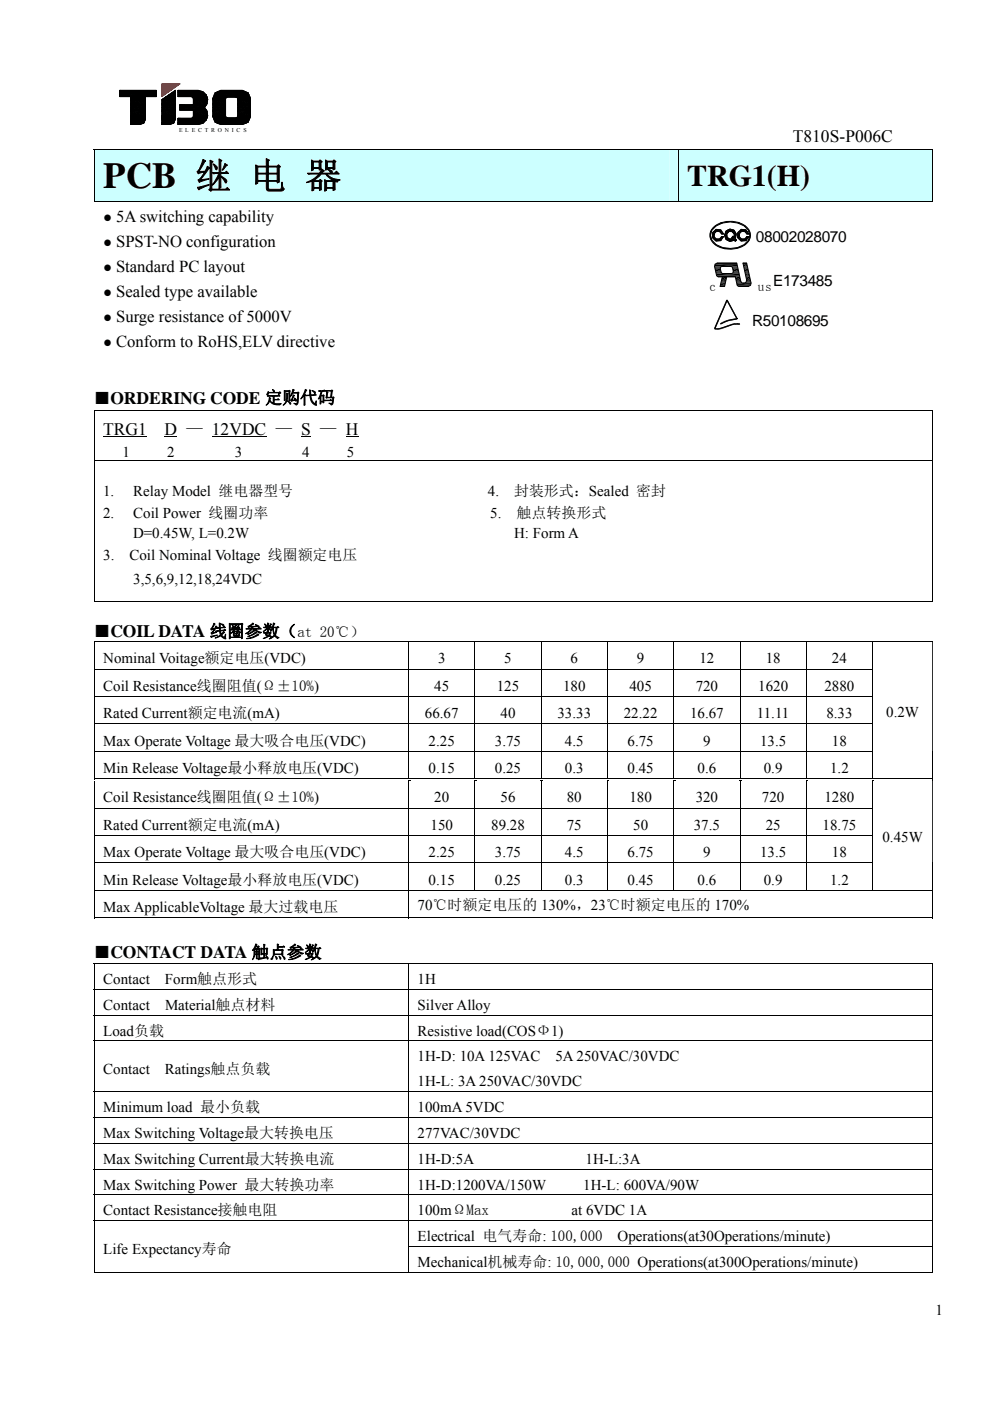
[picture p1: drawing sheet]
<svg xmlns="http://www.w3.org/2000/svg" width="210mm" height="297mm" viewBox="0 0 210 297" stroke-linecap="round" stroke-linejoin="round" font-family="sans-serif">
<defs><g id="words">
<text font-size="7.8" x="21.9" y="40">PCB 继 电 器</text>
<text font-size="6.3" x="145.7" y="39.5">TRG1(H)</text>
<g font-size="5.7">
<text x="20" y="85.6">■</text>
<text x="20" y="135.1">■</text>
<text x="20" y="203.2">■</text>
</g>
<g font-size="3.7">
<text x="168.2" y="30.1">T810S-P006C</text>
<text x="23.4" y="85.6">ORDERING CODE 定购代码</text>
<text x="21.9" y="92.1">TRG1</text>
<text x="34.9" y="92.1">D — 12VDC — S — H</text>
<text x="23.4" y="135.1">COIL DATA 线圈参数（</text>
<text x="23.4" y="203.2">CONTACT DATA 触点参数</text>
</g>
<g font-size="3.3">
<text x="160.3" y="51.2">08002028070</text>
<text x="164" y="60.6">E173485</text>
<text x="159.5" y="69.1">R50108695</text>
</g>
<g font-size="3.2">
<text x="21.9" y="47.1">● 5A switching capability</text>
<text x="21.9" y="52.4">● SPST-NO configuration</text>
<text x="21.9" y="57.7">● Standard PC layout</text>
<text x="21.9" y="63">● Sealed type available</text>
<text x="21.9" y="68.3">● Surge resistance of 5000V</text>
<text x="21.9" y="73.6">● Conform to RoHS,ELV directive</text>
<text x="26" y="96.8">1</text>
<text x="35.5" y="96.8">2</text>
<text x="49.8" y="96.8">3</text>
<text x="64.1" y="96.8">4</text>
<text x="73.6" y="96.8">5</text>
<text x="21.9" y="105.2">1.</text>
<text x="28.3" y="105.2">Relay Model 继电器型号</text>
<text x="103.5" y="105.2">4.</text>
<text x="109.1" y="105.2">封装形式：Sealed 密封</text>
<text x="21.9" y="109.8">2.</text>
<text x="28.3" y="109.8">Coil Power 线圈功率</text>
<text x="104" y="109.8">5.</text>
<text x="109.6" y="109.8">触点转换形式</text>
<text x="21.9" y="118.8">3.</text>
<text x="27.5" y="118.8">Coil Nominal Voltage 线圈额定电压</text>
<text x="28.2" y="114">D=0.45W, L=0.2W</text>
<text x="109.1" y="114">H: Form A</text>
<text x="28.3" y="123.8">3,5,6,9,12,18,24VDC</text>
<text x="63.1" y="135.1">at 20℃）</text>
<text x="21.9" y="140.6">Nominal Voitage额定电压(VDC)</text>
<text x="92.9" y="140.6">3</text>
<text x="107" y="140.6">5</text>
<text x="121" y="140.6">6</text>
<text x="135.1" y="140.6">9</text>
<text x="148.4" y="140.6">12</text>
<text x="162.4" y="140.6">18</text>
<text x="176.5" y="140.6">24</text>
<text x="21.9" y="146.5">Coil Resistance线圈阻值(Ω±10%)</text>
<text x="92.1" y="146.5">45</text>
<text x="105.4" y="146.5">125</text>
<text x="119.4" y="146.5">180</text>
<text x="133.5" y="146.5">405</text>
<text x="147.6" y="146.5">720</text>
<text x="160.8" y="146.5">1620</text>
<text x="174.9" y="146.5">2880</text>
<text x="21.9" y="152.3">Rated Current额定电流(mA)</text>
<text x="90.1" y="152.3">66.67</text>
<text x="106.2" y="152.3">40</text>
<text x="118.2" y="152.3">33.33</text>
<text x="132.3" y="152.3">22.22</text>
<text x="146.4" y="152.3">16.67</text>
<text x="160.5" y="152.3">11.11</text>
<text x="175.3" y="152.3">8.33</text>
<text x="188" y="151.9">0.2W</text>
<text x="21.9" y="158.1">Max Operate Voltage 最大吸合电压(VDC)</text>
<text x="90.9" y="158.1">2.25</text>
<text x="105" y="158.1">3.75</text>
<text x="119.8" y="158.1">4.5</text>
<text x="133.1" y="158.1">6.75</text>
<text x="149.1" y="158.1">9</text>
<text x="161.2" y="158.1">13.5</text>
<text x="176.5" y="158.1">18</text>
<text x="21.9" y="163.9">Min Release Voltage最小释放电压(VDC)</text>
<text x="90.9" y="163.9">0.15</text>
<text x="105" y="163.9">0.25</text>
<text x="119.8" y="163.9">0.3</text>
<text x="133.1" y="163.9">0.45</text>
<text x="148" y="163.9">0.6</text>
<text x="162" y="163.9">0.9</text>
<text x="176.1" y="163.9">1.2</text>
<text x="21.9" y="170.1">Coil Resistance线圈阻值(Ω±10%)</text>
<text x="92.1" y="170.1">20</text>
<text x="106.2" y="170.1">56</text>
<text x="120.2" y="170.1">80</text>
<text x="133.5" y="170.1">180</text>
<text x="147.6" y="170.1">320</text>
<text x="161.6" y="170.1">720</text>
<text x="174.9" y="170.1">1280</text>
<text x="21.9" y="175.9">Rated Current额定电流(mA)</text>
<text x="91.3" y="175.9">150</text>
<text x="104.2" y="175.9">89.28</text>
<text x="120.2" y="175.9">75</text>
<text x="134.3" y="175.9">50</text>
<text x="147.2" y="175.9">37.5</text>
<text x="162.4" y="175.9">25</text>
<text x="174.5" y="175.9">18.75</text>
<text x="187.2" y="178.6">0.45W</text>
<text x="21.9" y="181.7">Max Operate Voltage 最大吸合电压(VDC)</text>
<text x="90.9" y="181.7">2.25</text>
<text x="105" y="181.7">3.75</text>
<text x="119.8" y="181.7">4.5</text>
<text x="133.1" y="181.7">6.75</text>
<text x="149.1" y="181.7">9</text>
<text x="161.2" y="181.7">13.5</text>
<text x="176.5" y="181.7">18</text>
<text x="21.9" y="187.6">Min Release Voltage最小释放电压(VDC)</text>
<text x="90.9" y="187.6">0.15</text>
<text x="105" y="187.6">0.25</text>
<text x="119.8" y="187.6">0.3</text>
<text x="133.1" y="187.6">0.45</text>
<text x="148" y="187.6">0.6</text>
<text x="162" y="187.6">0.9</text>
<text x="176.1" y="187.6">1.2</text>
<text x="21.9" y="193.4">Max ApplicableVoltage 最大过载电压</text>
<text x="88.6" y="193">70℃时额定电压的 130%，23℃时额定电压的 170%</text>
<text x="21.9" y="208.6">Contact</text>
<text x="35" y="208.6">Form触点形式</text>
<text x="88.6" y="208.6">1H</text>
<text x="21.9" y="214.1">Contact</text>
<text x="35" y="214.1">Material触点材料</text>
<text x="88.6" y="214.1">Silver Alloy</text>
<text x="21.9" y="219.6">Load负载</text>
<text x="88.6" y="219.6">Resistive load(COSФ1)</text>
<text x="21.9" y="227.7">Contact</text>
<text x="35" y="227.7">Ratings触点负载</text>
<text x="88.6" y="225">1H-D: 10A 125VAC</text>
<text x="117.8" y="225">5A 250VAC/30VDC</text>
<text x="88.6" y="230.3">1H-L: 3A 250VAC/30VDC</text>
<text x="21.9" y="235.8">Minimum load 最小负载</text>
<text x="88.6" y="235.8">100mA 5VDC</text>
<text x="21.9" y="241.3">Max Switching Voltage最大转换电压</text>
<text x="88.6" y="241.3">277VAC/30VDC</text>
<text x="21.9" y="246.7">Max Switching Current最大转换电流</text>
<text x="88.6" y="246.7">1H-D:5A</text>
<text x="124.2" y="246.7">1H-L:3A</text>
<text x="21.9" y="252.2">Max Switching Power 最大转换功率</text>
<text x="21.9" y="257.7">Contact Resistance接触电阻</text>
<text x="88.6" y="252.2">1H-D:1200VA/150W</text>
<text x="88.6" y="257.7">100mΩMax</text>
<text x="121.2" y="257.7">at 6VDC 1A</text>
<text x="123.7" y="252.2">1H-L: 600VA/90W</text>
<text x="88.6" y="263.1">Electrical 电气寿命: 100,000</text>
<text x="131" y="263.1">Operations(at30Operations/minute)</text>
<text x="21.9" y="265.8">Life Expectancy寿命</text>
<text x="88.6" y="268.6">Mechanical机械寿命: 10,000,000 Operations(at300Operations/minute)</text>
<text x="198.4" y="278.7">1</text>
</g>
<g font-size="2.8">
<text x="150.5" y="61.7">c</text>
<text x="160.7" y="61.7">us</text>
</g>
<text font-size="1.2" x="38" y="27.9">E L E C T R O N I C S</text>
</g></defs>
<g fill="#cff">
<path d="M20.1 31.7h123.6v11h-123.6z"/>
<path d="M21.9 31.7h120v11h-120z"/>
<path d="M143.9 31.7h53.8v11h-53.8z"/>
<path d="M145.7 31.7h50.2v11h-50.2z"/>
</g>
<path d="M19.9 31.5h.2v.2h-.2zM197.7 31.5h.2v.2h-.2z" fill="#000"/>
<path d="M19.9 31.6h178M20 31.7v11M143.8 31.7v11M197.8 31.7v11" fill="none" stroke="#000" stroke-width=".21"/>
<g fill="#fff">
<path d="M19.7 42.9h178.1v37h-178.1z"/>
<path d="M21.9 42.9h174v5.3h-174z"/>
<path d="M21.9 48.2h174v5.2h-174z"/>
<path d="M21.9 53.4h174v5.3h-174z"/>
<path d="M21.9 58.7h174v5.3h-174z"/>
<path d="M21.9 64h174v5.3h-174z"/>
<path d="M21.9 69.3h174v5.3h-174z"/>
<path d="M21.9 74.6h174v5.3h-174z"/>
</g>
<path d="M19.9 42.7h.2v.2h-.2zM197.7 42.7h.2v.2h-.2z" fill="#000"/>
<path d="M19.9 42.8h177.9" fill="none" stroke="#000" stroke-width=".21"/>
<g fill="#fff">
<path d="M20 87.1h177.8v10.5h-177.8z"/>
<path d="M21.9 87.1h174v6.3h-174z"/>
</g>
<path d="M21.9 92.6h9.3M34.9 92.6h2.6M45 92.6h11.5M63.9 92.6h2M73.4 92.6h2.6" fill="none" stroke="#000" stroke-width=".21"/>
<path d="M21.9 93.4h174v4.2h-174z" fill="#fff"/>
<path d="M20 87v.1zM197.8 87v.1z" fill="#000"/>
<path d="M20 87h177.8M20 87.1v10.5M197.8 87.1v10.5" fill="none" stroke="#000" stroke-width=".21"/>
<g fill="#fff">
<path d="M20 97.7h177.8v29.7h-177.8z"/>
<path d="M21.9 100.4h174v6h-174z"/>
<path d="M21.9 106.4h174v4.2h-174z"/>
<path d="M21.9 110.6h174v4.3h-174z"/>
<path d="M21.9 114.9h174v4.9h-174z"/>
<path d="M21.9 119.8h174v4.9h-174z"/>
</g>
<path d="M20 97.7h177.8M20 97.7v29.8M197.8 97.7v29.8M20 127.4h177.8" fill="none" stroke="#000" stroke-width=".21"/>
<path d="M197.8 127.4v.1z" fill="#000"/>
<g fill="#fff">
<path d="M20.1 136.1h66.5v5.7h-66.5z"/>
<path d="M21.9 136.1h62.9v5.7h-62.9z"/>
<path d="M86.8 136.1h13.8v5.7h-13.8z"/>
<path d="M88.6 136.1h10.2v5.7h-10.2z"/>
<path d="M100.8 136.1h13.9v5.7h-13.9z"/>
<path d="M102.6 136.1h10.3v5.7h-10.3z"/>
<path d="M114.9 136.1h13.9v5.7h-13.9z"/>
<path d="M116.7 136.1h10.2v5.7h-10.2z"/>
<path d="M128.9 136.1h13.9v5.7h-13.9z"/>
<path d="M130.8 136.1h10.2v5.7h-10.2z"/>
<path d="M143 136.1h13.9v5.7h-13.9z"/>
<path d="M144.8 136.1h10.3v5.7h-10.3z"/>
<path d="M157.1 136.1h13.8v5.7h-13.8z"/>
<path d="M158.9 136.1h10.2v5.7h-10.2z"/>
<path d="M171.1 136.1h13.9v5.7h-13.9z"/>
<path d="M172.9 136.1h10.3v5.7h-10.3z"/>
</g>
<path d="M19.9 136h.2v.1h-.2zM197.7 136h.2v.1h-.2z" fill="#000"/>
<path d="M19.9 136h178M20 136.1v5.7M86.7 136.1v5.7M100.7 136.1v5.7M114.8 136.1v5.7M128.9 136.1v5.7M142.9 136.1v5.7M157 136.1v5.7M171 136.1v5.7M185.1 136.1v5.7M197.8 136.1v5.7" fill="none" stroke="#000" stroke-width=".21"/>
<g fill="#fff">
<path d="M20.1 141.9h66.5v5.7h-66.5z"/>
<path d="M21.9 141.9h62.9v5.7h-62.9z"/>
<path d="M86.8 141.9h13.8v5.7h-13.8z"/>
<path d="M88.6 141.9h10.2v5.7h-10.2z"/>
<path d="M100.8 141.9h13.9v5.7h-13.9z"/>
<path d="M102.6 141.9h10.3v5.7h-10.3z"/>
<path d="M114.9 141.9h13.9v5.7h-13.9z"/>
<path d="M116.7 141.9h10.2v5.7h-10.2z"/>
<path d="M128.9 141.9h13.9v5.7h-13.9z"/>
<path d="M130.8 141.9h10.2v5.7h-10.2z"/>
<path d="M143 141.9h13.9v5.7h-13.9z"/>
<path d="M144.8 141.9h10.3v5.7h-10.3z"/>
<path d="M157.1 141.9h13.8v5.7h-13.8z"/>
<path d="M158.9 141.9h10.2v5.7h-10.2z"/>
<path d="M171.1 141.9h13.9v5.7h-13.9z"/>
<path d="M172.9 141.9h10.3v5.7h-10.3z"/>
</g>
<path d="M19.9 141.9h165.3M20 141.9v5.7M86.7 141.9v5.7M100.7 141.9v5.7M114.8 141.9v5.7M128.9 141.9v5.7M142.9 141.9v5.7M157 141.9v5.7M171 141.9v5.7M185.1 141.9v5.7M197.8 141.9v5.7" fill="none" stroke="#000" stroke-width=".21"/>
<path d="M197.7 141.8h.2v.1h-.2z" fill="#000"/>
<g fill="#fff">
<path d="M20.1 147.8h66.5v5.6h-66.5z"/>
<path d="M21.9 147.8h62.9v5.6h-62.9z"/>
<path d="M86.8 147.8h13.8v5.6h-13.8z"/>
<path d="M88.6 147.8h10.2v5.6h-10.2z"/>
<path d="M100.8 147.8h13.9v5.6h-13.9z"/>
<path d="M102.6 147.8h10.3v5.6h-10.3z"/>
<path d="M114.9 147.8h13.9v5.6h-13.9z"/>
<path d="M116.7 147.8h10.2v5.6h-10.2z"/>
<path d="M128.9 147.8h13.9v5.6h-13.9z"/>
<path d="M130.8 147.8h10.2v5.6h-10.2z"/>
<path d="M143 147.8h13.9v5.6h-13.9z"/>
<path d="M144.8 147.8h10.3v5.6h-10.3z"/>
<path d="M157.1 147.8h13.8v5.6h-13.8z"/>
<path d="M158.9 147.8h10.2v5.6h-10.2z"/>
<path d="M171.1 147.8h13.9v5.6h-13.9z"/>
<path d="M172.9 147.8h10.3v5.6h-10.3z"/>
</g>
<path d="M19.9 147.7h165.3M20 147.8v5.6M86.7 147.8v5.6M100.7 147.8v5.6M114.8 147.8v5.6M128.9 147.8v5.6M142.9 147.8v5.6M157 147.8v5.6M171 147.8v5.6M185.1 147.8v5.6M197.8 147.8v5.6" fill="none" stroke="#000" stroke-width=".21"/>
<path d="M197.7 147.6h.2v.2h-.2z" fill="#000"/>
<g fill="#fff">
<path d="M20.1 153.6h66.5v5.6h-66.5z"/>
<path d="M21.9 153.6h62.9v5.6h-62.9z"/>
<path d="M86.8 153.6h13.8v5.6h-13.8z"/>
<path d="M88.6 153.6h10.2v5.6h-10.2z"/>
<path d="M100.8 153.6h13.9v5.6h-13.9z"/>
<path d="M102.6 153.6h10.3v5.6h-10.3z"/>
<path d="M114.9 153.6h13.9v5.6h-13.9z"/>
<path d="M116.7 153.6h10.2v5.6h-10.2z"/>
<path d="M128.9 153.6h13.9v5.6h-13.9z"/>
<path d="M130.8 153.6h10.2v5.6h-10.2z"/>
<path d="M143 153.6h13.9v5.6h-13.9z"/>
<path d="M144.8 153.6h10.3v5.6h-10.3z"/>
<path d="M157.1 153.6h13.8v5.6h-13.8z"/>
<path d="M158.9 153.6h10.2v5.6h-10.2z"/>
<path d="M171.1 153.6h13.9v5.6h-13.9z"/>
<path d="M172.9 153.6h10.3v5.6h-10.3z"/>
</g>
<path d="M19.9 153.5h165.3M20 153.6v5.6M86.7 153.6v5.6M100.7 153.6v5.6M114.8 153.6v5.6M128.9 153.6v5.6M142.9 153.6v5.6M157 153.6v5.6M171 153.6v5.6M185.1 153.6v5.6M197.8 153.6v5.6" fill="none" stroke="#000" stroke-width=".21"/>
<path d="M197.7 153.4h.2v.2h-.2z" fill="#000"/>
<g fill="#fff">
<path d="M20.1 159.4h66.5v5.7h-66.5z"/>
<path d="M21.9 159.4h62.9v5.7h-62.9z"/>
<path d="M86.8 159.4h13.8v5.7h-13.8z"/>
<path d="M88.6 159.4h10.2v5.7h-10.2z"/>
<path d="M100.8 159.4h13.9v5.7h-13.9z"/>
<path d="M102.6 159.4h10.3v5.7h-10.3z"/>
<path d="M114.9 159.4h13.9v5.7h-13.9z"/>
<path d="M116.7 159.4h10.2v5.7h-10.2z"/>
<path d="M128.9 159.4h13.9v5.7h-13.9z"/>
<path d="M130.8 159.4h10.2v5.7h-10.2z"/>
<path d="M143 159.4h13.9v5.7h-13.9z"/>
<path d="M144.8 159.4h10.3v5.7h-10.3z"/>
<path d="M157.1 159.4h13.8v5.7h-13.8z"/>
<path d="M158.9 159.4h10.2v5.7h-10.2z"/>
<path d="M171.1 159.4h13.9v5.7h-13.9z"/>
<path d="M172.9 159.4h10.3v5.7h-10.3z"/>
<path d="M185.2 136.1h12.5v29h-12.5z"/>
<path d="M187 136.1h8.9v5.7h-8.9z"/>
<path d="M187 141.8h8.9v5.6h-8.9z"/>
<path d="M187 147.4h8.9v5.7h-8.9z"/>
</g>
<path d="M19.9 159.3h165.3M20 159.4v5.7M86.7 159.4v5.7M100.7 159.4v5.7M114.8 159.4v5.7M128.9 159.4v5.7M142.9 159.4v5.7M157 159.4v5.7M171 159.4v5.7M185.1 159.4v5.7M197.8 159.4v5.7" fill="none" stroke="#000" stroke-width=".21"/>
<path d="M197.7 159.2h.2v.2h-.2z" fill="#000"/>
<g fill="#fff">
<path d="M20.1 165.6h66.5v5.6h-66.5z"/>
<path d="M21.9 165.6h62.9v5.6h-62.9z"/>
<path d="M86.8 165.6h13.8v5.6h-13.8z"/>
<path d="M88.6 165.6h10.2v5.6h-10.2z"/>
<path d="M100.8 165.6h13.9v5.6h-13.9z"/>
<path d="M102.6 165.6h10.3v5.6h-10.3z"/>
<path d="M114.9 165.6h13.9v5.6h-13.9z"/>
<path d="M116.7 165.6h10.2v5.6h-10.2z"/>
<path d="M128.9 165.6h13.9v5.6h-13.9z"/>
<path d="M130.8 165.6h10.2v5.6h-10.2z"/>
<path d="M143 165.6h13.9v5.6h-13.9z"/>
<path d="M144.8 165.6h10.3v5.6h-10.3z"/>
<path d="M157.1 165.6h13.8v5.6h-13.8z"/>
<path d="M158.9 165.6h10.2v5.6h-10.2z"/>
<path d="M171.1 165.6h13.9v5.6h-13.9z"/>
<path d="M172.9 165.6h10.3v5.6h-10.3z"/>
</g>
<path d="M19.9 165.1h.2v.5h-.2z" fill="#000"/>
<path d="M20.1 165.1h66.5M20.1 165.5h66.5" fill="none" stroke="#000" stroke-width=".21"/>
<g fill="#fff">
<path d="M20.1 165.6h66.5z"/>
<path d="M86.8 165.6h.3z"/>
</g>
<path d="M86.6 165.6h.2zM86.6 165.1h.5v.1h-.5zM86.6 165.4h.5v.2h-.5z" fill="#000"/>
<path d="M87.1 165.1h13.5M87.1 165.5h13.5" fill="none" stroke="#000" stroke-width=".21"/>
<g fill="#fff">
<path d="M87.1 165.6h13.5z"/>
<path d="M100.8 165.6h.4z"/>
</g>
<path d="M100.6 165.6h.2zM100.6 165.1h.6v.1h-.6zM100.6 165.4h.6v.2h-.6z" fill="#000"/>
<path d="M101.2 165.1h13.5M101.2 165.5h13.5" fill="none" stroke="#000" stroke-width=".21"/>
<g fill="#fff">
<path d="M101.2 165.6h13.5z"/>
<path d="M114.9 165.6h.3z"/>
</g>
<path d="M114.7 165.6h.2zM114.7 165.1h.5v.1h-.5zM114.7 165.4h.5v.2h-.5z" fill="#000"/>
<path d="M115.2 165.1h13.6M115.2 165.5h13.6" fill="none" stroke="#000" stroke-width=".21"/>
<g fill="#fff">
<path d="M115.2 165.6h13.6z"/>
<path d="M128.9 165.6h.4z"/>
</g>
<path d="M128.8 165.6h.1zM128.8 165.1h.5v.1h-.5zM128.8 165.4h.5v.2h-.5z" fill="#000"/>
<path d="M129.3 165.1h13.5M129.3 165.5h13.5" fill="none" stroke="#000" stroke-width=".21"/>
<g fill="#fff">
<path d="M129.3 165.6h13.5z"/>
<path d="M143 165.6h.3z"/>
</g>
<path d="M142.8 165.6h.2zM142.8 165.1h.5v.1h-.5zM142.8 165.4h.5v.2h-.5z" fill="#000"/>
<path d="M143.3 165.1h13.6M143.3 165.5h13.6" fill="none" stroke="#000" stroke-width=".21"/>
<g fill="#fff">
<path d="M143.3 165.6h13.6z"/>
<path d="M157.1 165.6h.3z"/>
</g>
<path d="M156.9 165.6h.2zM156.9 165.1h.5v.1h-.5zM156.9 165.4h.5v.2h-.5z" fill="#000"/>
<path d="M157.4 165.1h13.5M157.4 165.5h13.5" fill="none" stroke="#000" stroke-width=".21"/>
<g fill="#fff">
<path d="M157.4 165.6h13.5z"/>
<path d="M171.1 165.6h.4z"/>
</g>
<path d="M170.9 165.6h.2zM170.9 165.1h.5v.1h-.5zM170.9 165.4h.5v.2h-.5z" fill="#000"/>
<path d="M171.4 165.1h13.6M171.4 165.5h13.6" fill="none" stroke="#000" stroke-width=".21"/>
<g fill="#fff">
<path d="M171.4 165.6h13.6z"/>
<path d="M185.2 165.6h.3z"/>
</g>
<path d="M185 165.6h.2zM185 165.1h.5v.1h-.5zM185 165.4h.5v.2h-.5z" fill="#000"/>
<path d="M185.5 165.1h12.2M185.5 165.5h12.2" fill="none" stroke="#000" stroke-width=".21"/>
<path d="M185.5 165.6h12.2z" fill="#fff"/>
<path d="M197.7 165.1h.2v.5h-.2z" fill="#000"/>
<path d="M20 165.6v5.6M86.7 165.6v5.6M100.7 165.6v5.6M114.8 165.6v5.6M128.9 165.6v5.6M142.9 165.6v5.6M157 165.6v5.6M171 165.6v5.6M185.1 165.6v5.6M197.8 165.6v5.6" fill="none" stroke="#000" stroke-width=".21"/>
<g fill="#fff">
<path d="M20.1 171.4h66.5v5.7h-66.5z"/>
<path d="M21.9 171.4h62.9v5.7h-62.9z"/>
<path d="M86.8 171.4h13.8v5.7h-13.8z"/>
<path d="M88.6 171.4h10.2v5.7h-10.2z"/>
<path d="M100.8 171.4h13.9v5.7h-13.9z"/>
<path d="M102.6 171.4h10.3v5.7h-10.3z"/>
<path d="M114.9 171.4h13.9v5.7h-13.9z"/>
<path d="M116.7 171.4h10.2v5.7h-10.2z"/>
<path d="M128.9 171.4h13.9v5.7h-13.9z"/>
<path d="M130.8 171.4h10.2v5.7h-10.2z"/>
<path d="M143 171.4h13.9v5.7h-13.9z"/>
<path d="M144.8 171.4h10.3v5.7h-10.3z"/>
<path d="M157.1 171.4h13.8v5.7h-13.8z"/>
<path d="M158.9 171.4h10.2v5.7h-10.2z"/>
<path d="M171.1 171.4h13.9v5.7h-13.9z"/>
<path d="M172.9 171.4h10.3v5.7h-10.3z"/>
</g>
<path d="M19.9 171.3h165.3M20 171.4v5.7M86.7 171.4v5.7M100.7 171.4v5.7M114.8 171.4v5.7M128.9 171.4v5.7M142.9 171.4v5.7M157 171.4v5.7M171 171.4v5.7M185.1 171.4v5.7M197.8 171.4v5.7" fill="none" stroke="#000" stroke-width=".21"/>
<path d="M197.7 171.2h.2v.2h-.2z" fill="#000"/>
<g fill="#fff">
<path d="M20.1 177.2h66.5v5.7h-66.5z"/>
<path d="M21.9 177.2h62.9v5.7h-62.9z"/>
<path d="M86.8 177.2h13.8v5.7h-13.8z"/>
<path d="M88.6 177.2h10.2v5.7h-10.2z"/>
<path d="M100.8 177.2h13.9v5.7h-13.9z"/>
<path d="M102.6 177.2h10.3v5.7h-10.3z"/>
<path d="M114.9 177.2h13.9v5.7h-13.9z"/>
<path d="M116.7 177.2h10.2v5.7h-10.2z"/>
<path d="M128.9 177.2h13.9v5.7h-13.9z"/>
<path d="M130.8 177.2h10.2v5.7h-10.2z"/>
<path d="M143 177.2h13.9v5.7h-13.9z"/>
<path d="M144.8 177.2h10.3v5.7h-10.3z"/>
<path d="M157.1 177.2h13.8v5.7h-13.8z"/>
<path d="M158.9 177.2h10.2v5.7h-10.2z"/>
<path d="M171.1 177.2h13.9v5.7h-13.9z"/>
<path d="M172.9 177.2h10.3v5.7h-10.3z"/>
</g>
<path d="M19.9 177.1h165.3M20 177.2v5.7M86.7 177.2v5.7M100.7 177.2v5.7M114.8 177.2v5.7M128.9 177.2v5.7M142.9 177.2v5.7M157 177.2v5.7M171 177.2v5.7M185.1 177.2v5.7M197.8 177.2v5.7" fill="none" stroke="#000" stroke-width=".21"/>
<path d="M197.7 177.1h.2v.1h-.2z" fill="#000"/>
<g fill="#fff">
<path d="M20.1 183h66.5v5.7h-66.5z"/>
<path d="M21.9 183h62.9v5.7h-62.9z"/>
<path d="M86.8 183h13.8v5.7h-13.8z"/>
<path d="M88.6 183h10.2v5.7h-10.2z"/>
<path d="M100.8 183h13.9v5.7h-13.9z"/>
<path d="M102.6 183h10.3v5.7h-10.3z"/>
<path d="M114.9 183h13.9v5.7h-13.9z"/>
<path d="M116.7 183h10.2v5.7h-10.2z"/>
<path d="M128.9 183h13.9v5.7h-13.9z"/>
<path d="M130.8 183h10.2v5.7h-10.2z"/>
<path d="M143 183h13.9v5.7h-13.9z"/>
<path d="M144.8 183h10.3v5.7h-10.3z"/>
<path d="M157.1 183h13.8v5.7h-13.8z"/>
<path d="M158.9 183h10.2v5.7h-10.2z"/>
<path d="M171.1 183h13.9v5.7h-13.9z"/>
<path d="M172.9 183h10.3v5.7h-10.3z"/>
<path d="M185.2 165.6h12.5v23.1h-12.5z"/>
<path d="M187 174.1h8.9v5.6h-8.9z"/>
</g>
<path d="M19.9 183h165.3M20 183v5.7M86.7 183v5.7M100.7 183v5.7M114.8 183v5.7M128.9 183v5.7M142.9 183v5.7M157 183v5.7M171 183v5.7M185.1 183v5.7M197.8 183v5.7" fill="none" stroke="#000" stroke-width=".21"/>
<path d="M197.7 182.9h.2v.1h-.2z" fill="#000"/>
<g fill="#fff">
<path d="M20.1 188.9h66.5v5.6h-66.5z"/>
<path d="M21.9 188.9h62.9v5.6h-62.9z"/>
<path d="M86.8 188.9h110.9v5.6h-110.9z"/>
<path d="M88.6 189.6h107.3v4.2h-107.3z"/>
</g>
<path d="M19.9 188.8h178M19.9 194.6h66.7M20 188.9v5.8M86.7 188.9v5.8M86.8 194.6h110.9M197.8 188.9v5.8" fill="none" stroke="#000" stroke-width=".21"/>
<path d="M197.7 194.5h.2v.2h-.2z" fill="#000"/>
<g fill="#fff">
<path d="M86.8 204.4h110.9v5.3h-110.9z"/>
<path d="M88.6 204.4h107.3v5.3h-107.3z"/>
</g>
<path d="M19.9 204.2h.2v.2h-.2zM197.7 204.2h.2v.2h-.2z" fill="#000"/>
<path d="M19.9 204.3h178M20 204.4v5.3M86.7 204.4v5.3M197.8 204.4v5.3" fill="none" stroke="#000" stroke-width=".21"/>
<g fill="#fff">
<path d="M86.8 209.9h110.9v5.3h-110.9z"/>
<path d="M88.6 209.9h107.3v5.3h-107.3z"/>
</g>
<path d="M19.9 209.8h178M20 209.9v5.3M86.7 209.9v5.3M197.8 209.9v5.3" fill="none" stroke="#000" stroke-width=".21"/>
<g fill="#fff">
<path d="M86.8 215.3h110.9v5.3h-110.9z"/>
<path d="M88.6 215.3h107.3v5.3h-107.3z"/>
</g>
<path d="M19.9 215.2h178M20 215.3v5.3M86.7 215.3v5.3M197.8 215.3v5.3" fill="none" stroke="#000" stroke-width=".21"/>
<g fill="#fff">
<path d="M86.8 220.8h110.9v10.6h-110.9z"/>
<path d="M88.6 220.8h107.3v5.3h-107.3z"/>
<path d="M88.6 226.1h107.3v5.3h-107.3z"/>
</g>
<path d="M19.9 220.7h178M20 220.8v10.6M86.7 220.8v10.6M197.8 220.8v10.6" fill="none" stroke="#000" stroke-width=".21"/>
<g fill="#fff">
<path d="M86.8 231.6h110.9v5.3h-110.9z"/>
<path d="M88.6 231.6h107.3v5.3h-107.3z"/>
</g>
<path d="M19.9 231.5h178M20 231.6v5.3M86.7 231.6v5.3M197.8 231.6v5.3" fill="none" stroke="#000" stroke-width=".21"/>
<g fill="#fff">
<path d="M86.8 237h110.9v5.3h-110.9z"/>
<path d="M88.6 237h107.3v5.3h-107.3z"/>
</g>
<path d="M19.9 236.9h178M20 237v5.3M86.7 237v5.3M197.8 237v5.3" fill="none" stroke="#000" stroke-width=".21"/>
<g fill="#fff">
<path d="M86.8 242.5h110.9v5.3h-110.9z"/>
<path d="M88.6 242.5h107.3v5.3h-107.3z"/>
</g>
<path d="M19.9 242.4h178M20 242.5v5.3M86.7 242.5v5.3M197.8 242.5v5.3" fill="none" stroke="#000" stroke-width=".21"/>
<g fill="#fff">
<path d="M86.8 248h110.9v5.3h-110.9z"/>
<path d="M88.6 248h107.3v5.3h-107.3z"/>
</g>
<path d="M19.9 247.9h178M20 248v5.3M86.7 248v5.3M197.8 248v5.3" fill="none" stroke="#000" stroke-width=".21"/>
<g fill="#fff">
<path d="M86.8 253.4h110.9v5.3h-110.9z"/>
<path d="M88.6 253.4h107.3v5.3h-107.3z"/>
</g>
<path d="M19.9 253.3h178M20 253.4v5.3M86.7 253.4v5.3M197.8 253.4v5.3" fill="none" stroke="#000" stroke-width=".21"/>
<g fill="#fff">
<path d="M86.8 258.9h110.9v5.3h-110.9z"/>
<path d="M88.6 258.9h107.3v5.3h-107.3z"/>
</g>
<path d="M19.9 258.8h178M20 258.9v5.3M86.7 258.9v5.3M197.8 258.9v5.3" fill="none" stroke="#000" stroke-width=".21"/>
<g fill="#fff">
<path d="M86.8 264.4h110.9v5.3h-110.9z"/>
<path d="M88.6 264.4h107.3v5.3h-107.3z"/>
</g>
<path d="M19.9 264.2h.2v.2h-.2zM197.7 269.7h.2v.1h-.2z" fill="#000"/>
<g fill="none" stroke="#000" stroke-width=".21">
<path d="M25.4 19.2h7.8zM25.4 19.2l7.8 .3h-7.8zM25.4 19.2h7.8v.3zM25.4 19.5l7.8 .2h-7.8zM25.4 19.5h7.8v.2zM25.4 19.7l7.8 .4h-7.8zM25.4 19.7h7.8v.4zM25.4 19.2h7.8v1.3h-2.4v4.8l-.3 .8-.8 .3h-2v-5.9h-2.3zM36.4 19.7h.8v.4zM36.4 19.7l.4-.2 .4 .2zM36.8 19.5h.4v.2zM36.8 19.5l.3-.3 .1 .3z"/>
<path d="M37.2 19.2h.1M37.1 19.2l.1 .3zM37.7 19.2h4.4zM37.7 19.2l5.3 .3h-5.3zM37.7 19.2h4.4l.9 .3zM37.7 19.5l5.6 .2h-5.6zM37.7 19.5h5.3l.3 .2zM37.7 19.7l6 .4h-6zM37.7 19.7h5.6l.4 .4zM45.6 19.7l7.2 .4h-7.4zM45.6 19.7h7l.2 .4zM45.6 19.7l.5-.2 6.5 .2z"/>
<path d="M46.1 19.5h6l.5 .2zM46.1 19.5l.7-.3 5.3 .3zM46.8 19.2h4.7zM46.8 19.2h4.7l.6 .3zM25.4 20.1l7.8 .4h-7.8zM25.4 20.1h7.8v.4zM25.4 20.5h2.3zM25.4 20.5h2.3M27.7 20.5h3.1zM27.7 20.5l3.1 .1zM27.7 20.6l3.1 .1zM27.7 20.7l3.1 .2h-3.1z"/>
<path d="M27.7 20.7h3.1v.2zM27.7 20.9h3.1zM27.7 20.9l3.1 .1zM27.7 21h3.1zM27.7 21l3.1 .1zM27.7 21.1l3.1 .9h-3.1zM27.7 21.1h3.1v.9zM27.7 22l3.1 .2h-3.1zM27.7 22h3.1v.2zM27.7 22.2l3.1 .6h-3.1zM27.7 22.2h3.1v.6zM27.7 22.8l3.1 .5h-3.1z"/>
<path d="M27.7 22.8h3.1v.5zM27.7 23.3l3.1 .3h-3.1zM27.7 23.3h3.1v.3zM27.7 23.6l3.1 1h-3.1zM27.7 23.6h3.1v1zM27.7 24.6h3.1zM27.7 24.6l3.1 .1zM27.7 24.7h3.1zM27.7 24.7l3.1 .2h-3.1zM27.7 24.7h3.1v.2zM27.7 24.9l3.1 .1zM27.7 25l3.1 .1z"/>
<path d="M27.7 25.1h3.1zM27.7 25.1l3.1 .2h-3.1zM27.7 25.1h3.1v.2zM27.7 25.3l3.1 .2h-3.1zM27.7 25.3h3.1v.2zM27.7 25.5l2.9 .4h-2.9zM27.7 25.5h3.1l-.2 .4zM27.7 25.9l2.8 .2h-2.8zM27.7 25.9h2.9l-.1 .2zM27.7 26.1h2.7zM27.7 26.1h2.8zM27.7 26.1l2 .3h-2z"/>
<path d="M27.7 26.1h2.7l-.7 .3zM27.7 26.4h2zM27.7 25.1h3.1M27.7 20.5h3.1M27.7 20.6h3.1M27.7 20.8h3.1M27.7 20.9h3.1M27.7 21h3.1M27.7 21.1h3.1M27.7 24.6h3.1M27.7 24.7h3.1M27.7 24.8h3.1"/>
<path d="M27.7 24.9h3.1M27.7 25h3.1M27.7 25.2h3.1M27.7 25.4h3.1M27.7 26h2.9M27.7 26.1h2.8M30.8 20.5h2.4zM34.3 21.1l2.9 .9h-2.9zM34.3 21.1h2.9v.9zM34.3 22l2.9 .2h-2.9zM34.3 22h2.9v.2zM34.3 22.2l2.9 .6h-2.9z"/>
<path d="M34.3 22.2h2.9v.6zM34.3 22.8l2.9 .5h-2.9zM34.3 22.8h2.9v.5zM34.3 23.3l2.9 .3h-2.9zM34.3 23.3h2.9v.3zM34.3 23.6l2.9 1h-2.9zM34.3 23.6h2.9v1zM34.3 24.6h2.9zM34.3 24.6l2.9 .1zM34.3 24.7h2.9zM34.3 24.7l2.9 .2h-2.9zM34.3 24.7h2.9v.2z"/>
<path d="M34.3 24.9l2.9 .1zM34.3 25l2.9 .1zM34.3 25.1h2.9zM34.3 25.1l2.9 .2h-2.9zM34.3 25.1h2.9v.2zM34.3 25.3l2.8 .2h-2.8zM34.3 25.3h2.9l-.1 .2zM34.3 25.5l2.6 .4h-2.6zM34.3 25.5h2.8l-.2 .4zM34.3 25.9l2.6 .2h-2.6zM34.3 25.9h2.6v.2zM34.3 26.1h2.4z"/>
<path d="M34.3 26.1h2.6zM34.3 26.1l1.8 .3h-1.8zM34.3 26.1h2.4l-.6 .3zM34.3 26.4h1.8zM34.3 25.1h2.9M34.3 24.6h2.9M34.3 24.7h2.9M34.3 24.8h2.9M34.3 24.9h2.9M34.3 25h2.9M34.3 25.2h2.9M34.3 25.4h2.9"/>
<path d="M34.3 26h2.6M34.3 26.1h2.6M34.3 21.1h2.9zM34.3 21.1h2.9M34.5 21h2.7zM34.5 21h2.7M34.5 21l2.7 .1zM34.6 21h2.6zM34.6 20.9h2.6M34.7 20.9l2.5 .1zM34.7 20.9h2.5zM34.7 20.9h2.5"/>
<path d="M34.7 20.9l.3-.2 2.2 .2zM34.7 20.8h2.5M35 20.7h2.2zM35 20.6h2.2M35 20.7h2.2v.2zM35.1 20.6h2.1zM35.1 20.6h2.1M35.1 20.6l2.1 .1zM35.2 20.5l2 .1zM35.2 20.5h2zM35.3 20.5l.5-.4 1.4 .4zM35.3 20.5h1.9z"/>
<path d="M35.8 20.1h1.4v.4zM35.8 20.1l.6-.4 .8 .4zM36.1 26.4l.8-.3 .3-.8v-6.1l-2.9 1.9v5.3M36.1 26.4h-1.8h1.8M37.7 20.1l6.2 .4h-6.2zM37.7 20.1h6l.2 .4zM37.7 20.5h2.9zM37.7 25.1h2.9zM37.7 25.1l6.1 .2h-6.1zM37.7 25.1h6.2l-.1 .2zM37.7 25.3l6 .2h-6zM37.7 25.3h6.1l-.1 .2z"/>
<path d="M37.7 25.5l5.6 .4h-5.6zM37.7 25.5h6l-.4 .4zM37.7 25.9l5.4 .2h-5.4zM37.7 25.9h5.6l-.2 .2zM37.7 26.1h5.3zM37.7 26.1h5.4zM37.7 26.1l4.4 .3h-4.4zM37.7 26.1h5.3l-.9 .3zM37.7 26.4h4.4zM37.7 25.2h6.2M37.7 25.4h6.1M37.7 26h5.6"/>
<path d="M37.7 26.1h5.4M38.1 22.2h2.9zM38.1 22.2l5.3 .6h-5.3zM38.1 22.2h5.7l-.4 .6zM38.1 22.8l5.7 .5h-5.7zM38.1 22.8h5.3l.4 .5zM38.1 23.3h2.9zM40.6 20.5h3.3zM40.6 20.5h3.3M40.6 25.1h3.3zM40.7 25.1h3.2zM40.7 25h3.2"/>
<path d="M40.7 20.5l3.2 .1zM40.7 20.6h3.2M40.9 20.6l3 .1zM40.9 25h3zM40.9 20.6h3M40.9 24.9h3M40.9 24.8h3.1M40.9 20.7l3.1 .2h-3zM40.9 20.7h3l.1 .2zM40.9 24.9l3 .1zM40.9 24.9h3zM40.9 20.8h3.1"/>
<path d="M41 24.7h3M41 20.9h3zM41 24.7l2.9 .2h-3zM41 24.7h3l-.1 .2zM41 20.9h3M41 20.9l3 .1zM41 21h3zM41 21l3 .1zM41 21.1l2.9 .9h-2.9zM41 21.1h3l-.1 .9zM41 22l2.8 .2h-2.8zM41 22h2.9l-.1 .2z"/>
<path d="M41 23.3l2.9 .3h-2.9zM41 23.3h2.8l.1 .3zM41 23.6l3 1h-3zM41 23.6h2.9l.1 1zM41 24.6h3zM41 24.6l3 .1zM41 24.7h3zM41 21h3M41 21.1h3M41 24.6h3M43.9 25.1h-6.2v1.3h4.4a2.07 2.07 0 0 0 1.9-1.4 2.07 2.07 0 0 0-.6-2.2 2.09 2.09 0 0 0 .5-2.2 2.09 2.09 0 0 0-1.8-1.4h-4.4v1.3h2.9l.3 .1 .1 1.6h-2.9v1.1h2.9v1.4l-.1 .3-.3 .1M45.1 20.8h2.9"/>
<path d="M45.1 20.9h2.8zM45.1 20.9l2.7 .1zM45.1 21h2.7zM45.1 21l2.7 .1zM45.1 21.1l2.7 .9h-2.7zM45.1 21.1h2.7v.9zM45.1 22l2.7 .2h-2.7zM45.1 22h2.7v.2zM45.1 22.2l2.7 .6h-2.7zM45.1 22.2h2.7v.6zM45.1 22.8l2.7 .5h-2.7zM45.1 22.8h2.7v.5z"/>
<path d="M45.1 23.3l2.7 .3h-2.7zM45.1 23.3h2.7v.3zM45.1 23.6l2.7 1h-2.7zM45.1 23.6h2.7v1zM45.1 24.6h2.7zM45.1 24.6l2.8 .1zM45.1 24.7h2.8zM45.1 24.7l2.9 .2h-2.8zM45.1 24.7h2.8l.1 .2zM45.1 20.9v3.8M45.1 20.9h2.8M45.1 21h2.7"/>
<path d="M45.1 21.1h2.7M45.1 24.6h2.7M45.1 24.6h2.8M45.1 24.7h2.8M45.1 24.8h2.9M45.1 20.9l.5-1.2 1.2-.5h4.7l1.1 .5 .5 1.2M45.2 20.6h2.9M45.2 20.7l2.7 .2h-2.8zM45.2 20.7h2.8l-.1 .2zM45.2 24.9l2.9 .1zM45.2 24.9h2.9M45.3 20.6h3"/>
<path d="M45.3 20.6l2.7 .1zM45.3 20.6h2.8zM45.3 25l3 .1zM45.3 25h3M45.3 20.5h7.7M45.3 20.5l2.8 .1zM45.3 20.5h3zM45.3 25.1h7.6zM45.3 25.1h7.7zM45.3 25.1h7.7M45.3 20.5h7.7zM45.3 25.1l7.6 .2h-7.5z"/>
<path d="M45.3 25.1h7.6v.2zM45.3 25.2h7.6M45.4 25.3l7.4 .2h-7.4zM45.4 25.3h7.5l-.1 .2zM45.4 25.4h7.5M45.4 20.1l7.5 .4h-7.6zM45.4 20.1h7.4l.1 .4zM45.4 25.5l7.2 .4h-7zM45.4 25.5h7.4l-.2 .4zM45.6 25.9l6.6 .2h-6.2zM45.6 25.9h7l-.4 .2zM45.6 26h7"/>
<path d="M46 26.1h6.1zM46 26.1h6.2zM46 26.1h6.2M46.1 26.1l5.4 .3h-4.7zM46.1 26.1h6l-.6 .3zM46.8 26.4h4.7zM47.8 21v3.6l.2 .3 .3 .2M48.3 20.5h1.7zM48.3 25.1h1.7zM48.3 20.5l-.3 .2-.2 .3M50 25.1h3zM50 25h3"/>
<path d="M50 20.5l3 .1zM50 20.6h3M50 20.5l.3 .2 .1 .3M50.2 20.6l2.8 .1zM50.2 25h2.8zM50.2 20.6h2.8M50.2 24.9h2.8M50.3 20.7l2.8 .2h-2.7zM50.3 20.7h2.7l.1 .2zM50.3 24.9h2.7zM50.3 20.8h2.8M50.3 24.8h2.8"/>
<path d="M50.4 24.7h2.7M50.4 20.9h2.7zM50.4 24.7l2.6 .2h-2.7zM50.4 24.7h2.7l-.1 .2zM50.4 20.9h2.7M50.4 24.6h2.7M50.4 20.9l2.7 .1zM50.4 24.7h2.7zM50.4 21h2.7zM50.4 21l2.7 .1zM50.4 21.1l2.7 .9h-2.7zM50.4 21.1h2.7v.9z"/>
<path d="M50.4 22l2.7 .2h-2.7zM50.4 22h2.7v.2zM50.4 22.2l2.7 .6h-2.7zM50.4 22.2h2.7v.6zM50.4 22.8l2.7 .5h-2.7zM50.4 22.8h2.7v.5zM50.4 23.3l2.7 .3h-2.7zM50.4 23.3h2.7v.3zM50.4 23.6l2.7 1h-2.7zM50.4 23.6h2.7v1zM50.4 24.6h2.7zM50.4 24.6l2.7 .1z"/>
<path d="M50.4 21h2.7M50.4 21.1h2.7M50.4 21v3.6l-.1 .3-.3 .2M53.1 20.9v3.8M53.1 24.7l-.5 1.2-1.1 .5h-4.7l-1.2-.5-.5-1.2M151.1 49.3l.8-.7 1 .1 .6 .9h-.5l-.4-.5h-.6l-.5 .5v.6l.5 .5h.6l.4-.5h.5l-.6 .8-1 .1-.8-.7zM151.2 48.4a5.3 5.3 0 0 1 7.7 .4 2.39 2.39 0 0 1-1.3 3.4 5.4 5.4 0 0 1-6.7-1.2 2.15 2.15 0 0 1 .3-2.6zM151.7 56l.4-.2h4.2l.8 3.8 .2 .3 .5 .1 .5-.2v-.5l-.7-3.5h.8l.9 4.2-.1 .5-.4 .2-2.3-.1-.5-1.9-3.9-.1-.5-2.1zM151.7 55.9h4.6M151.9 47.9a5.4 5.4 0 0 1 6.8 .9l.3 1.1-.3 1a5.1 5.1 0 0 1-7.7 0l-.3-1 .3-1.1zM152 58.5h4.9M152.1 58.6h4.8"/>
<path d="M152.8 56.6l.3-.1 2.1 .1 .3 1-.1 .3-.2 .1-2.1-.1-.3-1zM153.2 58.7l-.5 2h1l.4-2M153.6 52.7h2.5M153.6 47h2.5M154 50.7h2.1M154 50.8h2.2M154 49l.9-.4 .8 .3 .5 .8-.2 .9 .2 .3-.2 .3-.3-.3-.9 .3-.8-.4-.3-.9zM154.2 50.9h2M154.6 49.1h.7l.4 .5v.7l-.2-.2-.3 .3 .2 .2-.7 .1-.5-.4v-.7zM155.7 49.6l-.4-.5h-.7l-.5 .5 .1 .7 .5 .4 .7-.1M156.2 49.6l-.5-.8-.9-.2-.8 .4-.3 .9 .3 .9 .8 .4 .9-.3M156.4 49.3l.8-.7 1 .1 .7 .9h-.5l-.5-.5h-.6l-.5 .5v.6l.5 .5h.6l.5-.5h.5l-.7 .8-1 .1-.8-.7z"/>
<path d="M152.8 68.7l1.7-.8 1.8-.3-2.1-4-2.6 6M156.3 60.5h2.9M156.4 60.6h2.8M156.5 60.7h2.4M156.9 68.7h-1.3l-3.2 1.1-.8-.1M19.9 269.7h66.7M20 264.4v5.4M86.6 264.3h111.3M86.7 264.4v5.4M86.8 269.7h110.9M197.8 264.4v5.4"/>
</g>
<g fill="#000">
<path d="M35.8 20.1l.6-.4 .8 .4zM36.4 19.7h.8v.4zM36.4 19.7l.4-.2 .4 .2zM36.8 19.5h.4v.2zM36.8 19.5l.3-.3 .1 .3zM37.1 19.2l.1 .3zM27.7 21.1l3.1 .9h-3.1zM27.7 21.1h3.1v.9zM27.7 22.2l3.1 .6h-3.1zM27.7 22.2h3.1v.6zM27.7 22.8l3.1 .5h-3.1zM27.7 22.8h3.1v.5z"/>
<path d="M27.7 23.6l3.1 1h-3.1zM27.7 23.6h3.1v1zM34.3 21.1l2.9 .9h-2.9zM34.3 21.1h2.9v.9zM34.3 22.2l2.9 .6h-2.9zM34.3 22.2h2.9v.6zM34.3 22.8l2.9 .5h-2.9zM34.3 22.8h2.9v.5zM34.3 23.6l2.9 1h-2.9zM34.3 23.6h2.9v1zM34.3 26.1l1.8 .3h-1.8zM34.3 26.4h1.8z"/>
<path d="M35.2 20.5l2 .1zM35.2 20.5h2zM35.3 20.5h1.9zM35.3 20.5l.5-.4 1.4 .4zM35.8 20.1h1.4v.4zM38.1 22.2l5.3 .6h-5.3zM38.1 22.2h5.7l-.4 .6zM38.1 22.8l5.7 .5h-5.7zM38.1 22.8h5.3l.4 .5zM41 21.1l2.9 .9h-2.9zM41 21.1h3l-.1 .9zM41 23.6l3 1h-3z"/>
<path d="M41 23.6h2.9l.1 1zM45.1 21.1l2.7 .9h-2.7zM45.1 21.1h2.7v.9zM45.1 22.2l2.7 .6h-2.7zM45.1 22.2h2.7v.6zM45.1 22.8l2.7 .5h-2.7zM45.1 22.8h2.7v.5zM45.1 23.6l2.7 1h-2.7zM45.1 23.6h2.7v1zM48.3 20.5h1.7zM48.3 25.1h1.7zM50.4 21.1l2.7 .9h-2.7z"/>
<path d="M50.4 21.1h2.7v.9zM50.4 22.2l2.7 .6h-2.7zM50.4 22.2h2.7v.6zM50.4 22.8l2.7 .5h-2.7zM50.4 22.8h2.7v.5zM50.4 23.6l2.7 1h-2.7zM50.4 23.6h2.7v1zM150.6 49.6h.2zM150.6 49.6l.1 .1zM150.6 49.7l.1 .2zM150.6 49.7h.1v.2zM150.6 49.9h.1z"/>
<path d="M150.6 49.9l.1 .1zM150.6 50l.1 .1zM150.6 50.1l.2 .1zM150.6 50.2h.2zM150.6 50.2l.2 .1zM150.6 50.3h.2zM150.6 50.3l.2 .1zM150.6 49.3l.2 .3h-.2zM150.6 49.3h.3l-.1 .3zM150.6 50.4h.3zM150.6 49.3h.3zM150.7 49.3h.2z"/>
<path d="M150.7 50.4l.2 .2zM150.7 49.1h.2zM150.7 49.1l.2 .2h-.2zM150.7 49.1h.2v.2zM150.7 50.6h.2zM150.7 50.6l.2 .1zM150.7 50.7h.2zM150.7 49l.2 .1zM150.7 49h.2zM150.7 50.7l.2 .1zM150.8 49h.1zM150.8 49h.2z"/>
<path d="M150.8 50.8l.2 .1zM150.8 50.9h.2zM150.9 48.8h.1zM150.9 48.8l.1 .1zM150.9 48.9l.1 .1h-.2zM150.9 48.9l.1 .1zM150.9 50.9h.1zM150.9 50.9l.1 .1zM150.9 51h.2zM150.9 48.7l.1 .1zM150.9 48.7h.2zM150.9 51l.3 .1z"/>
<path d="M151 48.6l.1 .1h-.2zM151 48.6h.2zM151 51.1l.2 .1zM151 51.2h.3zM151 48.6h.3zM151 48.5l.3 .1zM151 48.5h.3zM151 51.2l.5 .3h-.2zM151 51.2h.3l.2 .3zM151.1 49.3l.4 .3h-.4zM151.1 49.3h.6l-.2 .3zM151.1 49.6h.4z"/>
<path d="M151.1 49.6l.4 .1zM151.1 49.7l.4 .2h-.4zM151.1 49.7h.4v.2zM151.1 49.9h.4zM151.1 49.9l.4 .1zM151.1 50l.4 .1h-.4zM151.1 50h.4v.1zM151.1 50.1l.4 .1zM151.1 50.2h.4zM151.1 50.2l.5 .1zM151.1 50.3h.5zM151.1 50.3l.6 .1z"/>
<path d="M151.1 50.4h.6zM151.1 49.6l.4 .6h-.4zM151.1 49.6h.4v.6zM151.1 50.2l.6 .2h-.6zM151.1 50.2h.4l.2 .2zM151.1 50.4l.8 .3h-.5zM151.1 50.4h.6l.2 .3zM151.1 49.3h.6zM151.1 50.4l.8 .2h-.6zM151.1 50.4h.6l.2 .2zM151.3 48.3v.2h-.3zM151.3 48.3h.2l-.2 .2z"/>
<path d="M151.3 51.5l.5 .2h-.3zM151.3 51.5h.2l.3 .2zM151.3 50.6h.6zM151.3 50.6l.6 .1zM151.4 49.1h.5zM151.1 49.3l.3-.2 .3 .2zM151.4 49.1h.5l-.2 .2zM151.4 50.7h.6zM151.4 49.1h.6zM151.4 50.7h1.7zM151.4 50.7l1.5 .3h-1.2zM151.4 50.7h1.7l-.2 .3z"/>
<path d="M151.4 49.1h1.7zM151.4 49l1.7 .1zM151.4 50.7l1.7 .1zM151.5 48v.3h-.2zM151.5 48h.3l-.3 .3zM151.5 50.8l1.5 .1h-1.4zM151.5 50.8h1.6l-.1 .1zM151.5 51.7l.4 .2zM151.5 49h1.6zM151.6 56.5h1.5zM151.6 56.5l1.4 .1zM151.6 56.6h1.2z"/>
<path d="M151.6 56.6h1.4zM151.6 56.6l1.2 .2h-1.2zM151.6 56.6h1.2v.2zM151.6 50.9h1.4zM151.6 56.8l1.2 .1h-1.2zM151.6 56.8h1.2v.1zM151.6 48.9l1.5 .1zM151.6 56.9l1.3 .7h-1.1zM151.6 56.9h1.2l.1 .7zM151.7 48.8h1.3zM151.6 48.9h1.4zM151.7 48.8l1.3 .1z"/>
<path d="M151.7 50.9h1.3zM151.7 50.9l1.2 .1zM151.7 56l4.7 .5h-4.8zM151.7 56h4.6l.1 .5zM151.7 47.9h.2zM151.5 48l.2-.1 .1 .1zM151.7 47.9h.2l-.1 .1zM151.7 51.9h.2zM151.7 51.9h.3zM151.7 51h1.2zM151.7 48.7l1.2 .1zM151.4 49.1l.3-.4 1.4 .4z"/>
<path d="M151.7 48.7h1.2l.2 .4zM151.8 47.8h.2zM151.8 51.9l.7 .2h-.5zM151.8 51.9l.7 .2zM151.8 57.6l1.2 .1h-1.2zM151.8 57.6h1.1l.1 .1zM151.8 57.7l1.2 .2h-1.2zM151.8 57.7h1.2v.2zM151.8 57.9h1.3zM151.7 48.7h1.2zM151.9 57.9l1.4 .1zM152 49.1h1.1z"/>
<path d="M151.8 47.8l.2-.2v.2zM152 47.6h.5l-.5 .2zM152 52.1l.8 .2zM152.3 49.1h.8zM152 47.6l.4-.1 .1 .1zM152.4 47.5h.4l-.3 .1zM152.4 52.3l.8 .2zM152.6 49.1h.5zM152.6 49.1l.7 .2h-.5zM152.6 49.1h.5l.2 .2zM152 50.7h1.1zM152.6 50.7h.5z"/>
<path d="M152.6 50.6h.6zM152.7 50.6h.5zM152.4 47.5l.3-.2 .1 .2zM152.7 47.3h.5l-.4 .2zM152.7 52.5h.5zM152.8 49.3h.5zM152.7 50.6l.1-.2 .4 .2zM152.8 50.4h.5l-.1 .2zM152.8 47.3h.4zM152.7 47.3h.5zM152.8 49.3l.7 .3h-.5zM152.8 49.3h.5l.2 .3z"/>
<path d="M152.8 50.4h.5zM152.8 52.5h.4zM152.8 52.5l1.1 .1zM152.8 50.4l.3 .3h-.5zM152.8 50.4h.5l-.2 .3zM152.8 50.4h.6zM152.9 59.9l1 .1zM152.9 59.9h1zM152.9 50.3h.5zM152.9 59.8l1 .1h-1zM152.9 59.8h1zM153 49.6h.5z"/>
<path d="M153 50.2l.4 .1zM153 50.2h.5zM153 50.2l.3 .2h-.5zM153 50.2h.5l-.2 .2zM153 59.6l.9 .2h-1zM153 59.6h.9v.2zM153 59.3l.9 .3h-.9zM153 59.3h1l-.1 .3zM153.1 47.2h.8zM153.1 52.6l1.6 .1zM153.1 56.5h1.9zM153.2 58.7h.9z"/>
<path d="M153.2 58.7l.8 .6h-1zM153.2 58.7h.9l-.1 .6zM153.3 58h1.9zM153.5 47.1h1.2zM153.5 52.7h1.4zM153.6 47.1h1.3zM153.7 49.9h.5zM153.7 49.9l.5 .1zM153.7 50l.5 .1h-.4zM153.7 50h.5v.1zM153.7 49.7l.5 .2h-.5zM153.7 49.7h.5v.2z"/>
<path d="M153.8 50.1l.4 .1zM153.8 50.1l.4 .2h-.4zM153.8 50.1h.4v.2zM153.8 49.6h.4zM153.8 49.6h.3zM153.8 49.6l.4 .1zM153.8 50.2h.4zM153.8 50.2l.4 .1zM153.8 50.3h.4zM153.8 50.3l.5 .1zM153.9 49.3l.3 .3h-.4zM153.9 49.3h.5l-.2 .3z"/>
<path d="M153.9 50.4h.4zM153.9 50.4h.5zM153.9 50.4l.7 .2h-.7zM153.9 50.4h.4l.3 .2zM153.9 49.3h.5zM153.9 50.4l.7 .2zM153.9 50.6h.7zM153.9 52.7l1.4 .1zM153.9 52.7h2zM153.9 50.6l.8 .1zM154 49.1h1.9zM154 49.1h.7z"/>
<path d="M154 49.1h1.3zM154 49.1h.6zM154 49.1l.4 .2h-.5zM154 49.1h.6l-.2 .2zM154 50.7h.7zM154 49.1l.2 .5h-.4zM154 49.1h.6l-.4 .5zM154 49l1.9 .1zM154 49h1.8zM154 49l1.9 .1h-1.9zM154 49h1.8l.1 .1zM154.2 50.9h2z"/>
<path d="M153.9 47h2zM154.3 46.9l1.6 .1zM154.3 48.9l1.5 .1zM154.3 52.8h1zM154.3 48.8h1.3zM154.3 48.9h1.4zM154.3 48.8l1.4 .1zM154.3 50.9h1.4zM154.3 50.9l.6 .3zM154.3 50.9h1.4l-.8 .3zM154.3 50.9l1.2 .1zM154.4 48.8h1.2z"/>
<path d="M154.4 51h1zM154.4 51h1.1zM154.4 48.8h1.1zM154.5 48.7l1 .1zM154.5 51l.5 .1zM154.5 51h.9zM154.7 51.1l.2 .1zM154.7 51.1h.3zM154.5 48.7h.9zM154.7 48.6l.7 .1zM154.7 50.7h1.4zM154.8 50.7h1.3z"/>
<path d="M154.7 48.6h.3zM154.3 48.9l.6-.3 .8 .3zM154.9 47.1h1.3zM154.9 50.7h1.2zM155 56.5h1.4zM155 47.1l1.7 .1zM154.9 50.7h1.1zM155 50.7h1zM154.9 52.7h1.2zM155 52.7h1.2zM155 56.5l1.4 .1zM154.3 46.9h1z"/>
<path d="M155.2 50.4h.8zM155.2 50.4l.8 .2h-.6zM155.2 50.4h.8v.2zM155.2 56.6h1.2zM155.3 49.1h.6zM155.3 49.1l.7 .2h-.5zM155.3 49.1h.6l.1 .2zM155.3 50.3h.8zM155.3 50.3l.7 .1zM155.3 50.6l.7 .1zM155.3 49.1l.8 .5h-.4zM155.3 49.1h.6l.2 .5z"/>
<path d="M155.3 50.6l.8 .1zM155.3 56.6l1.2 .2h-1.1zM155.3 56.6h1.1l.1 .2zM155.3 50.3h.4zM155.3 50.2l.4 .1zM155.2 58h1.6zM155.3 57.9l1.5 .1zM155.4 56.8l1.1 .1h-1.1zM155.4 56.8h1.1v.1zM155.3 50.2h.3zM155.4 50.2h.2zM155.3 50.6h.7z"/>
<path d="M155.4 50.6h.6zM155.4 56.9l1.3 .7h-1.2zM155.4 56.9h1.1l.2 .7zM155.3 57.9h1.4zM155.4 57.9h1.3zM155.5 49.3h.5zM155.3 50.3l.2-.2 .2 .2zM155.5 49.3l.6 .3h-.4zM155.5 49.3h.5l.1 .3zM155.5 57.7l1.2 .2h-1.3zM155.5 57.7h1.2v.2zM155.5 57.6l1.2 .1h-1.2z"/>
<path d="M155.5 57.6h1.2v.1zM155.7 49.6h.4zM155.7 50.2l.4 .1zM155.7 49.6l.5 .1zM155.7 50.2h.4zM155.7 50.9h.5zM155.7 50.9l.4 .1zM155.7 50.9h.5l-.2 .3zM155.7 49.7l.4 .2h-.4zM155.7 49.7h.5l-.1 .2zM155.7 50.1l.4 .1zM155.7 50.1h.4z"/>
<path d="M155.7 50.1l.4 .2h-.4zM155.7 50.1h.4v.2zM155.7 49.9h.4zM155.7 49.9l.4 .1zM155.7 51h.4zM155.8 50l.3 .1h-.4zM155.8 50h.3v.1zM155.8 47.2l1.1 .1zM155.8 52.6h.9zM155.8 51l.2 .1zM155.8 51h.3zM156 58.7l1.1 .6h-1z"/>
<path d="M156 58.7h.9l.2 .6zM156.1 59.3l1 .3h-.9zM156.1 59.3h1v.3zM156.2 59.6l1 .2h-1zM156.2 59.6h.9l.1 .2zM156.2 59.8l1.1 .1zM156.2 59.9l1.4 .1zM156.4 49.3l.4 .3h-.4zM156.4 49.3h.6l-.2 .3zM156.4 49.6h.4zM156.4 49.6l.4 .1zM156.4 49.7l.4 .2h-.4z"/>
<path d="M156.4 49.7h.4v.2zM156.4 49.9h.4zM156.4 49.9l.4 .1zM156.4 50l.4 .1h-.4zM156.4 50h.4v.1zM156.4 50.1l.4 .1zM156.4 50.2h.4zM156.4 50.2l.5 .1zM156.4 50.3h.5zM156.4 50.3l.6 .1zM156.4 50.4h.6zM156.4 50.4h.7z"/>
<path d="M156.4 49.6l.4 .6h-.4zM156.4 49.6h.4v.6zM156.4 50.2l.6 .2h-.6zM156.4 50.2h.4l.2 .2zM156.4 50.4l.9 .3h-.6zM156.4 50.4h.6l.3 .3zM156.5 47.3h.4zM156.5 47.3h.5zM156.4 49.3h.6zM156.5 49.3h.6zM156.5 50.4l.7 .2h-.5zM156.5 50.4h.6l.1 .2z"/>
<path d="M156.5 52.5h.4zM156.6 47.3l.8 .2zM156.6 52.5h.4zM156.7 50.6h.5zM156.7 50.6l.6 .1zM156.7 49.1h.6zM156.5 49.3l.2-.2 .4 .2zM156.7 49.1h.6l-.2 .2zM156.7 50.7h.6zM156.4 49.3l.3-.2 .3 .2zM156.7 49.1h.6l-.3 .2zM156.7 50.7h1.8z"/>
<path d="M156.7 50.7l1.5 .3h-1.1zM156.7 50.7h1.8l-.3 .3zM156.7 49.1h1.8zM156.8 49l1.7 .1zM156.8 50.7h1.7zM156.8 50.7l1.6 .1zM156.8 50.8l1.5 .1h-1.3zM156.8 50.8h1.6l-.1 .1zM156.8 49h1.7zM156.9 47.5l.8 .1zM156.6 52.5l.3-.2 .1 .2zM156.9 52.3h.5l-.4 .2z"/>
<path d="M157 50.9h1.3zM156.8 49h1.6zM157 48.9l1.4 .1zM157 48.8h1.3zM157 48.8l1.3 .1zM157 50.9l1.3 .1zM157.1 48.8h1.2zM157.1 51h1.1zM157.1 51h1.2zM157.1 48.7l1.2 .1zM156.7 49.1l.4-.4 1.4 .4zM157.1 48.7h1.1l.3 .4z"/>
<path d="M157.1 48.7h1.1zM157.3 47.6l.7 .2zM156.9 52.3l.4-.2 .1 .2zM157.3 52.1h.4l-.3 .2zM157.3 49.1h1.2zM157.6 55.8h.8zM157.6 55.8l.8 .2h-.8zM157.6 55.8h.8v.2zM157.6 49.1h.9zM157.6 56l.9 .5h-.8zM157.6 56h.8l.1 .5zM157.7 47.8l.4 .1z"/>
<path d="M157.3 52.1l.4-.2v.2zM157.7 51.9h.3l-.3 .2zM157.7 56.5h.8zM157.7 56.5l.8 .1zM157.8 56.6h.7zM157.8 56.6l.8 .2h-.8zM157.8 56.6h.7l.1 .2zM157.8 56.8l.8 .1h-.8zM157.8 56.8h.8v.1zM157.8 47.9h.3zM157.8 47.9l.4 .1zM157.8 51.9h.3z"/>
<path d="M157.7 51.9h.3zM157.8 56.9l1 .7h-.8zM157.8 56.9h.8l.2 .7zM157.9 49.1h.6zM157.9 49.1l.8 .2h-.5zM157.9 49.1h.6l.2 .2zM157.3 50.7h1.2zM157.9 50.7h.6zM158 57.6l.8 .1h-.8zM158 57.6h.7l.1 .1zM158 48l.5 .3h-.3zM158 48l.5 .3z"/>
<path d="M158 50.6h.5zM157.8 51.9l.2-.2 .1 .2zM158 51.7h.2l-.1 .2zM158 57.7l.8 .2h-.8zM158 57.7h.8v.2zM158 57.9h.8zM158.1 57.9l.8 .1zM157.9 60h1.4zM158.1 59.9l1.2 .1zM158.1 58l.8 .4h-.7zM158.1 58h.8v.4zM158.2 49.3h.5z"/>
<path d="M158 50.6l.2-.2 .3 .2zM158.2 50.4h.5l-.2 .2zM158.2 58.4l.8 .2h-.8zM158.2 58.4h.7l.1 .2zM158.2 49.3l.6 .3h-.5zM158.2 49.3h.5l.1 .3zM158.2 50.4h.5zM158.2 50.4l.3 .3h-.6zM158.2 50.4h.5l-.2 .3zM158.2 48.3l.5 .2zM158.2 48.3h.3l.2 .2zM158.2 51.5v.2h-.2z"/>
<path d="M158.2 51.5h.3l-.3 .2zM158.2 58.6l.8 .1zM158.2 58.7l1 .6h-.9zM158.2 58.7h.8l.2 .6zM158.1 59.9h1.2zM158.3 59.8l1 .1zM158.3 50.3h.4zM158.3 59.6l1 .2h-1zM158.3 59.6h.9l.1 .2zM158.3 49.6h.6zM158.3 50.2l.4 .1zM158.3 50.2h.5z"/>
<path d="M158.3 50.2l.4 .2h-.5zM158.3 50.2h.5l-.1 .2zM158.3 59.3l.9 .3h-.9zM158.3 59.3h.9v.3zM158.4 49.6h.5zM158.4 50.2h.5zM158.5 48.5l.2 .1zM158.2 51.5l.3-.3v.3zM158.5 51.2h.2l-.2 .3zM158.5 48.6h.2zM158.5 51.2h.2zM158.5 48.6l.3 .1z"/>
<path d="M158.5 51.1h.2zM158.6 48.7l.3 .1zM158.5 51.1h.3zM158.6 51h.2zM158.7 48.8h.2zM158.7 51h.1zM158.7 51h.2zM158.7 48.8l.2 .1zM158.7 48.9l.3 .1zM158.7 50.9h.2zM158.8 49h.2zM158.8 49l.2 .1z"/>
<path d="M158.8 50.7h.2zM158.8 50.7l.2 .1zM158.8 50.8l.1 .1h-.2zM158.8 50.8h.2l-.1 .1zM158.8 49.1h.2zM158.8 49.1l.3 .2h-.2zM158.8 49.1h.2l.1 .2zM158.8 50.6h.2zM158.8 50.6l.2 .1zM158.9 49.3h.2zM158.9 50.4l.1 .2h-.2zM158.9 50.4h.2l-.1 .2z"/>
<path d="M158.9 49.3l.2 .3h-.1zM158.9 49.3h.2v.3zM158.9 50.4h.2zM158.9 50.3l.2 .1zM158.9 50.3h.2zM159 49.6h.1zM159 49.6l.2 .1zM159 50.2h.1zM159 50.2l.1 .1zM159 49.7l.2 .2zM159 49.7h.2v.2zM159 50.1l.1 .1z"/>
<path d="M159 50l.2 .1h-.2zM159 50l.2 .1zM159 49.9h.2zM159 49.9l.2 .1zM151.6 69.5l.4 .1-.4 .2zM151.6 69.8l.4-.2v.2zM152 69.6h.3l-.3 .2zM152.3 69.6v.3l-.3-.1zM152.3 69.6l.4-.1-.4 .4zM152.3 69.9l.4-.4v.3zM152.7 69.5h.3l-.3 .3zM153 69.5v.3h-.3z"/>
<path d="M152.7 60.7h1zM152.8 60.6l.9 .1zM152.8 60.6h.9zM152.8 60.4l1 .1zM152.8 60.5l.9 .1h-.9zM152.8 60.5h1l-.1 .1zM152.9 60l.9 .4h-1zM152.9 60h1l-.1 .4zM152.9 60h1zM153 69.5l.6-.3-.6 .6zM153 69.8l.6-.6 .1 .3zM152.7 68.5l.8-.4-.6 .7z"/>
<path d="M153.5 68.1l.1 .3-.7 .4zM153.6 69.2l1.5-.5-1.4 .8zM153.7 69.5l1.4-.8v.3zM153.5 68.1l.5-.2-.4 .5zM154.1 63.6l-2.4 6.1-.2-.1zM154 67.9l.1 .3-.5 .2zM154.1 63.7l2.3 3.8-.2 .1zM154.1 63.6l.2 .1-2.6 6zM154.1 63.7l.2-.1 2.1 3.9zM154 67.9l.4-.1-.3 .4zM154.4 67.8l.1 .3-.4 .1zM155.1 68.7l.5-.1-.5 .4z"/>
<path d="M155.1 69l.5-.4 .1 .3zM155.6 68.6l.6-.1-.5 .4zM155.7 68.9l.5-.4v.3zM156.2 68.5h.7l-.7 .3zM156.2 68.8l.7-.3v.4zM156.3 60h1.3zM154.4 67.8l1.9-.4-1.8 .7zM154.5 68.1l1.8-.7 .1 .3zM157.6 60h.2zM157.8 60h1.5z"/>
</g>
<path d="M151.9 58.2h4.9M156.3 60.2h3" fill="none" stroke="#000" stroke-width=".38"/>
<g fill="none" stroke="#f00" stroke-width=".21">
<path d="M34.3 17.8h3.9l-3.9 2.7zM34.3 17.9h1.3M34.3 18h1M34.3 18.1h.6M34.3 18.2h.3M34.3 18.5h1.3M34.3 18.6h1M34.3 18.7h.6M34.3 18.8h.3M34.3 19h1.3M34.3 19.1h1M34.3 19.2h.6"/>
<path d="M34.3 19.3h.3M34.3 19.6h1.3M34.3 19.6h1M34.3 19.7h.6M34.3 19.8h.3M34.4 18.2v1.4M34.5 17.9v1.4M34.6 17.9h1.4M34.6 17.8v1.1h1.4M34.6 19.6v.7M34.6 18.4h1.4M34.6 19.5h1.2"/>
<path d="M34.7 17.8v.8M34.7 19.3v.9M34.8 17.8v.4M34.8 18.9v1.3M34.9 17.8v.1M34.9 18.6v1.4M34.9 18.2v1.4M34.9 18.3h1.4M34.9 18.8h1.4M34.9 19.9h.2M35 17.9v1.4M35.1 17.8v1.1"/>
<path d="M35.1 19.6v.3M35.2 17.8v.8M35.2 19.3v.6M35.3 17.8v.4h1.4M35.3 18.9v.9M35.3 18.8h1.4M35.4 17.8v.1M35.4 18.6v1.1M35.5 18.2v1.4M35.6 17.9v1.4M35.6 17.8v1.1M35.6 18.1h1.4"/>
<path d="M35.6 18.7h1.3M35.6 19.2h.6M35.7 17.8v.8M35.7 19.3v.2M35.8 17.8v.4M35.8 18.9v.5M35.9 18.6v.8h-1M35.9 17.8v.1M36 18.2v1.1h-.7M36 18h1.4M36 19.1h.3M36.1 17.9v1.4"/>
<path d="M36.2 17.8v1.1M36.3 17.8v.8M36.3 17.8v.4M36.3 18.9v.2M36.3 17.9h1.4M36.3 18.5h.9M36.4 18.6l-.1 .4M36.4 17.8v.1M36.5 18.2v.7M36.6 17.9v1M36.7 17.8v1M36.7 17.9h1.4"/>
<path d="M36.8 17.8v.8M36.9 17.8v.4M36.9 17.8v.1M36.9 18.6h.1M37 18.2v.4h-1M37 18.3h.4M37.1 17.9v.6M37.2 17.8v.7M37.3 17.8v.6h-.6M37.4 17.8v.4h.1M37.5 17.8v.1M37.6 17.9v.3"/>
<path d="M37.7 17.8v.3M37.8 17.8v.2M37.9 17.8v.2M38 17.8v.1M34.3 20.1h.6M34.3 20.2h.5M34.3 20.3h.3M34.4 20.3v.1M34.5 20v.3h-.2M34.6 20h.4"/>
</g>
<path d="M25.4 19.3h7.8M37.7 19.3h5.3M46.1 19.3h6M27.7 26.3h2.7M34.3 26.3h2.4M37.7 26.3h5.3M46.1 26.3h6" fill="none" stroke="#000" stroke-width=".28"/>
<path d="M25.4 19.6h7.8M37.7 19.6h5.6M45.6 19.6h7" fill="none" stroke="#000" stroke-width=".23"/>
<path d="M25.4 19.9h7.8M37.7 19.9h6M45.4 19.9h7.4" fill="none" stroke="#000" stroke-width=".42"/>
<path d="M25.4 20.3h7.8M37.7 20.3h6.2M45.3 20.3h7.6" fill="none" stroke="#000" stroke-width=".36"/>
<path d="M27.7 22.1h3.1M27.7 23.5h3.1M34.3 22.1h2.9M34.3 23.5h2.9M41 22.1h2.9M41 23.5h2.9M45.1 22.1h2.7M45.1 23.5h2.7M50.4 22.1h2.7M50.4 23.5h2.7" fill="none" stroke="#000" stroke-width=".25"/>
<path d="M27.7 25.7h3.1M34.3 25.7h2.8M37.7 25.7h6M45.4 25.7h7.4" fill="none" stroke="#000" stroke-width=".44"/>
<use href="#words"/>
</svg>
